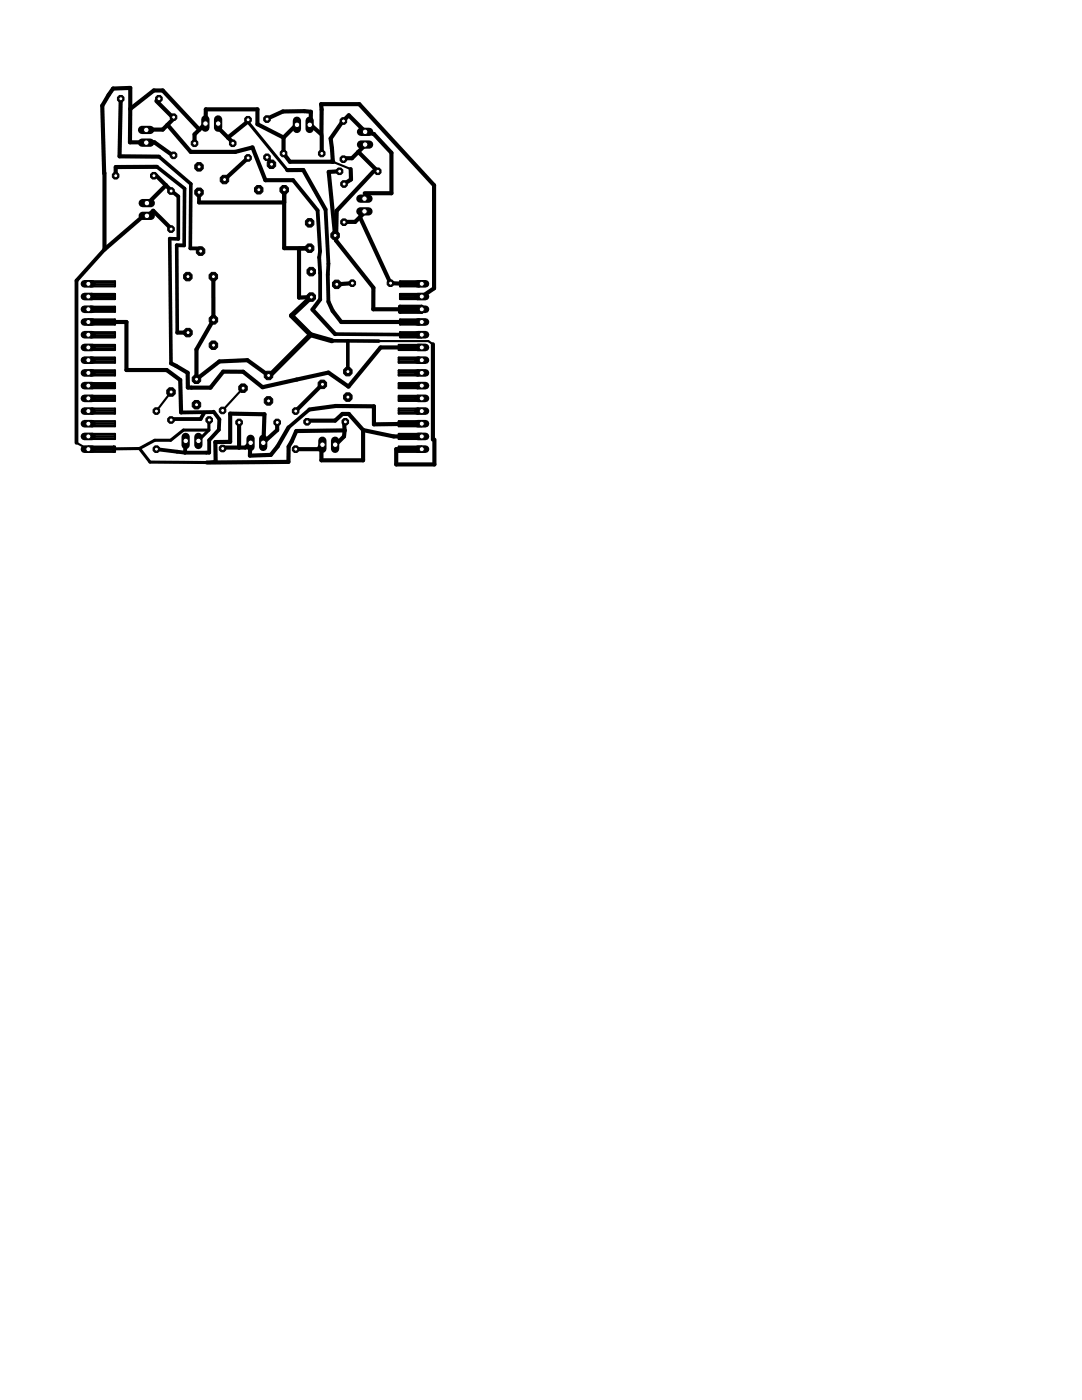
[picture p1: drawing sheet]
<svg xmlns="http://www.w3.org/2000/svg" width="216mm" height="279mm" viewBox="0 0 216 279" stroke-linecap="round" stroke-linejoin="round" font-family="sans-serif">
<g fill="none" stroke="#000" stroke-width=".83">
<path d="M24.1 19.7l-.2 11.5 7.8 .1M20.8 34.6v15.2l7.5-6.5h1M26 21.7l-.1 6.7h3.1M26 21.7l4.7-3.6h1.8l7.3 7.8M26 21.7v-4.2l-3.4 .2-2.2 3.4 .4 13.5M29.3 28.4h1.5l3.6 2.5M30.6 35.1h.1M30.9 34.8l3.2 3.1M31.2 20.2l3.2 3.1M31.3 33.3h-8.2v1.8M33.1 37l-3.5 3.5M33.4 24.9l4.7 5.4h8.8l3.5-.9 2.6 6.6h5.5"/>
<path d="M34.1 38.1l.3 .1M34.7 23.6l-2.2 2.3h-3.2M41 24.7l-2.2 2.1v1.8M41 24.6l.1-2.8h10.3v3l5.2 2.7M43.6 24.9l-.3 .3 3.1 3.2M49.4 24.3l-3.9 3.2M49.5 23.9l-.2 .1M49.5 31.5l-4.7 4.3M53.3 31.4l.9 1.4M53.4 23.6l3.1-1.4h4.2l1.3 .1v2.6l2.1 1.9v-6h7.6l14.9 16.2v20.5l-2.4 1.7M56.6 27.5v3.1l1.2 1.7h8.6M56.7 37.9v11.6h5.1l-2.1 .1v9.8l2.4-.1"/>
<path d="M57.3 34l3.2-.1 4.5 7.9M59.1 24.9l-2.5 2.6M64.2 27.1v3.5M66.2 32.2l.2 .1M67.8 34.2l-2.2 .1 1.3 12.7M68.3 24.3l-2.3 3.3 .4 4.7M68.5 24.2l1.1-1.2 3.2 3.2M70 33.7v2.1l-1.4 .9M71.5 30.3l3.9 3.9M72.8 39.5l-.1 .1M72.8 28.9l-2.6 2.7h-1.6l-.1 .2M72.8 26.3l1.8 .5 3.5 3.7v8.1h-5.3"/>
<path d="M74.5 34.2l-7.3 7.9-.1 5.9 7.4 9.4v4.3h9.6M29.3 40.5h.1M29.3 43.1v.2M29.3 43.3l1.3-1.2 3.5 3.4M39.7 40.4h17M42.6 55.2v8.6l-3.4 5.9v6l4.6-3.6 5.6-.2 4.2 3M63.9 59.8l-1.5 2 4.5 4.9M70.3 56.5l-3.1 .2M71.8 43.3l6.1 13.2 6.2 .1M72.7 42.2l.1 .2-1.9 1.9h-2.3M17.6 64.3h7.6v9.6h8.1l2.7 1.9 .1 6.5M35.4 66.4h2.1"/>
<path d="M64.3 76.7l-5.3 5.3M65.5 60.2l.9 1.8 1.7 2.3h16M79.8 61.2h4.3v1h-4.3zM79.8 61.5h4.3M84.1 69.3h-8.2l-6.4 7.9-4-2.8-13.1 2.9-3.9-3.1h-4l-2.5 3.2-4.5-.1-.1-2.9-3.3-1.9M86.4 68.7v19M47.7 84.3v5M55.3 84.3v1.5l-2.7 2.5 .2-5.6-6.9-.2v5.7h-2.9v3.8M57.6 85.3l-2.2 3.8-1.4 1.7-4.1 .1v-2.5l-.9 .9h-4.5M61.3 84.2v-.3h5.6l1.4-1.3h1.3l2.9 3.2M61.7 81.7l5.3-.7 7.6 .1v3.6l9.5-.1M64.3 88.8l-.1 .2"/>
<path d="M68.8 85.9l-.2 1.2-1.5 1.6M68.8 85.9l-9.7 .1-1.5 3.1v3.1l-16.3 .1M68.9 84.2h-.3l.2 1.7M72.5 85.8v6.1h-8.4v-3.3l-.5 1h-4.6M72.5 85.8l6 1.3h5.4M86.7 87.7v5h-7.6v-3.1h5"/>
</g>
<g fill="none" stroke="#000" stroke-width=".42">
<path d="M31.7 19.7l-.5 .5M20.8 34.6h.1M29 28.4h.3M29.3 25.9h-.1M30.9 34.8l-.3 .3M34.1 37.9v.2M34.4 23.3l.2 .1 .1 .2M34.4 30.9l.2 .1M41 24.6v.1M43.5 24.7l.1 .2M46.4 28.4v.2M49.3 24l.1 .3"/>
<path d="M53.4 23.6l-.1 .2M59.1 24.9h.1M61.8 24.9h.2M64.1 26.8l.1 .3M66.2 32.2l3.8 1.5M68.5 24.2l-.2 .1M72.8 26.2v.1M72.8 38.6v.9M74.5 34.2h.9M18.1 56.1h4.8v1h-4.8zM18.1 56.8h4.8M18.1 56.4h4.8"/>
<path d="M18.1 58.7h4.8v1h-4.8zM18.1 59.4h4.8M18.1 59.1h4.8M29.3 40.5h.3M34.1 45.5v.2M40.1 49.6l-.1 .5M68.6 44.3h.1M79.8 56.1h3.8v1h-3.8zM79.8 58.7h3.6v1h-3.6zM79.8 56.8h3.8M79.8 56.4h3.8M79.8 59.4h3.6"/>
<path d="M79.8 59.1h3.6M84.1 59.2h.1M17.6 63.8h5.3v1h-5.3zM17.6 64.7h5.3M17.6 64.3h5.3M17.6 63.9h5.3M18.1 66.3h4.8v1h-4.8zM18.1 66.9h4.8M18.1 66.5h4.8M18.1 61.2h4.8v1h-4.8zM18.1 71.4h4.8v1h-4.8zM18.1 73.9h4.8v1h-4.8z"/>
<path d="M18.1 72.2h4.8M18.1 71.8h4.8M18.1 71.4h4.8M18.1 74.8h4.8M18.1 74.4h4.8M18.1 74h4.8M18.1 62h4.8M18.1 61.7h4.8M18.1 61.3h4.8M18.4 68.8h4.5v1h-4.5zM18.4 69.5h4.5M18.4 69.2h4.5"/>
<path d="M18.4 76.5h4.5v1h-4.5zM18.4 79h4.5v1h-4.5zM18.4 77.4h4.5M18.4 77h4.5M18.4 76.6h4.5M18.4 79.7h4.5M18.4 79.3h4.5M34.1 78.2l-2.9 3.8M48.5 77.5l-4.1 4.4M69.4 74.2h.1M75.6 68.1h9.9l.9 .6M79.6 71.4h4v1h-4z"/>
<path d="M79.6 68.8h4.5v1h-4.5zM79.6 73.9h3.8v1h-3.8zM79.6 76.5h3.8v1h-3.8zM79.6 79h3.8v1h-3.8zM79.6 69.5h4.5M79.6 69.2h4.5M79.6 72.2h4M79.6 71.8h4M79.6 71.4h4M79.6 74.8h3.8M79.6 74.4h3.8M79.6 74h3.8"/>
<path d="M79.6 77.4h3.8M79.6 77h3.8M79.6 76.6h3.8M79.6 79.7h3.8M79.6 79.3h3.8M79.8 63.8h3.8v1h-3.8zM79.8 66.3h4.3v1h-4.3zM79.8 66.9h4.3M79.8 66.5h4.3M79.8 64.7h3.8M79.8 64.3h3.8M79.8 63.9h3.8"/>
<path d="M15.3 88.4l2.3 1.2M17.6 89.1h5.3v1h-5.3zM17.6 89.7h5.3M17.6 89.4h5.3M18.4 84.1h4.5v1h-4.5zM18.4 84.9h4.5M18.4 84.5h4.5M18.4 84.1h4.5M18.4 86.6h4.5v1h-4.5zM18.4 87.5h4.5M18.4 87.1h4.5M18.4 86.8h4.5"/>
<path d="M18.4 81.5h4.5v1h-4.5zM18.4 82.3h4.5M18.4 81.9h4.5M22.7 89.1v1M34.4 83.6l-.3 .2M40.7 82.4h1.6M42.5 82.2l-.2 .2M42.6 82.2l-.3 .2M43 92l-1.7 .3M49.9 88.4h.1M52.6 88.3l.2 .1zM64.3 88.8l-.2-.2 .1 .4"/>
<path d="M67.1 88.7l-.2 .1M79.6 84.1h4.5v1h-4.5zM79.6 86.6h4.5v1h-4.5zM79.6 89.1h4.5v1h-4.5zM79.6 81.5h3.8v1h-3.8zM79.6 84.9h4.5M79.6 84.5h4.5M79.6 84.1h4.5M79.6 87.5h4.5M79.6 87.1h4.5M79.6 86.8h4.5M79.6 89.7h4.5"/>
<path d="M79.6 89.4h4.5M79.6 82.3h3.8M79.6 81.9h3.8M84.1 89.6h.1M86.4 87.7h.3"/>
</g>
<path d="M49.4 24.3l7.9 9.7M27.8 89.5l-10.2 .1M27.8 89.5l2.1 2.7 11.4 .1M41.7 85.8l-2.1 2.2M41.7 85.8h-5.1l-2.5 2.1h-3.2l-3.1 1.6M41.7 83.8v2M44.5 89.3l-.1 .2" fill="none" stroke="#000" stroke-width=".61"/>
<path d="M31.3 33.3l5.5 4.3-.1 11.4M31.7 31.3l6.4 5.4-.1 12.9M35.6 39.2v8.5l-1.7-.1 .2 24.9M35.3 48.9l.1 17.5M66.2 68l9.4 .1M66.9 66.7l17.2 .1M69.4 68v6.2M61.7 81.7l-4.1 3.6" fill="none" stroke="#000" stroke-width=".72"/>
<path d="M34.4 38.2l1.2 1M39.7 38.4v2M58.5 36l4.9 6 .5 8.1-.2 1.3 .2 3.1v5.3M20.8 49.8l-5.5 6.2v32.4M35.3 48.9l1.4 .1M38 49.6h2.1M65 41.8l.5 10.8-.1 2.2 .1 5.4M31.2 89.6l5.7 .7M37 88l-.1 2.3M40.7 82.4l-.7 1.2h-5.6M42.5 82.2l-6.4 .1M42.6 82.2l1.2 1.5-.1 2.1-2 2.1v2.4h-4.8" fill="none" stroke="#000" stroke-width=".76"/>
<path d="M62.1 59.3l-3.9 3.7 3.8 3.8M62 66.8l4.2 1.2M62 66.8l-8 7.9" fill="none" stroke="#000" stroke-width="1"/>
<circle cx="59" cy="89.6" r=".71" fill="#000" stroke="#000" stroke-width=".2"/>
<circle cx="59" cy="89.6" r=".4" fill="#fff" stroke="#000" stroke-width=".2"/>
<circle cx="59" cy="82" r=".71" fill="#000" stroke="#000" stroke-width=".2"/>
<circle cx="59" cy="82" r=".4" fill="#fff" stroke="#000" stroke-width=".2"/>
<circle cx="75.4" cy="34.2" r=".71" fill="#000" stroke="#000" stroke-width=".2"/>
<circle cx="75.4" cy="34.2" r=".4" fill="#fff" stroke="#000" stroke-width=".2"/>
<circle cx="67.8" cy="34.2" r=".71" fill="#000" stroke="#000" stroke-width=".2"/>
<circle cx="67.8" cy="34.2" r=".4" fill="#fff" stroke="#000" stroke-width=".2"/>
<circle cx="53.3" cy="23.8" r=".71" fill="#000" stroke="#000" stroke-width=".2"/>
<circle cx="53.3" cy="23.8" r=".4" fill="#fff" stroke="#000" stroke-width=".2"/>
<circle cx="53.3" cy="31.4" r=".71" fill="#000" stroke="#000" stroke-width=".2"/>
<circle cx="53.3" cy="31.4" r=".4" fill="#fff" stroke="#000" stroke-width=".2"/>
<circle cx="77.9" cy="56.5" r=".71" fill="#000" stroke="#000" stroke-width=".2"/>
<circle cx="77.9" cy="56.5" r=".4" fill="#fff" stroke="#000" stroke-width=".2"/>
<circle cx="70.3" cy="56.5" r=".71" fill="#000" stroke="#000" stroke-width=".2"/>
<circle cx="70.3" cy="56.5" r=".4" fill="#fff" stroke="#000" stroke-width=".2"/>
<circle cx="31.2" cy="89.6" r=".71" fill="#000" stroke="#000" stroke-width=".2"/>
<circle cx="31.2" cy="89.6" r=".4" fill="#fff" stroke="#000" stroke-width=".2"/>
<circle cx="31.2" cy="82" r=".71" fill="#000" stroke="#000" stroke-width=".2"/>
<circle cx="31.2" cy="82" r=".4" fill="#fff" stroke="#000" stroke-width=".2"/>
<circle cx="44.4" cy="89.5" r=".71" fill="#000" stroke="#000" stroke-width=".2"/>
<circle cx="44.4" cy="89.5" r=".4" fill="#fff" stroke="#000" stroke-width=".2"/>
<circle cx="44.4" cy="81.9" r=".71" fill="#000" stroke="#000" stroke-width=".2"/>
<circle cx="44.4" cy="81.9" r=".4" fill="#fff" stroke="#000" stroke-width=".2"/>
<circle cx="30.7" cy="35.1" r=".71" fill="#000" stroke="#000" stroke-width=".2"/>
<circle cx="30.7" cy="35.1" r=".4" fill="#fff" stroke="#000" stroke-width=".2"/>
<circle cx="23.1" cy="35.1" r=".71" fill="#000" stroke="#000" stroke-width=".2"/>
<circle cx="23.1" cy="35.1" r=".4" fill="#fff" stroke="#000" stroke-width=".2"/>
<circle cx="31.7" cy="19.7" r=".71" fill="#000" stroke="#000" stroke-width=".2"/>
<circle cx="31.7" cy="19.7" r=".4" fill="#fff" stroke="#000" stroke-width=".2"/>
<circle cx="24.1" cy="19.7" r=".71" fill="#000" stroke="#000" stroke-width=".2"/>
<circle cx="24.1" cy="19.7" r=".4" fill="#fff" stroke="#000" stroke-width=".2"/>
<circle cx="49.5" cy="23.9" r=".71" fill="#000" stroke="#000" stroke-width=".2"/>
<circle cx="49.5" cy="23.9" r=".4" fill="#fff" stroke="#000" stroke-width=".2"/>
<circle cx="49.5" cy="31.5" r=".71" fill="#000" stroke="#000" stroke-width=".2"/>
<circle cx="49.5" cy="31.5" r=".4" fill="#fff" stroke="#000" stroke-width=".2"/>
<path d="M83.4 61.7h1.5" fill="none" stroke="#000" stroke-width="1.5"/>
<circle cx="84.2" cy="61.7" r=".51" fill="#fff" stroke="#000" stroke-width=".2"/>
<path d="M83.4 59.2h1.5" fill="none" stroke="#000" stroke-width="1.5"/>
<circle cx="84.2" cy="59.2" r=".51" fill="#fff" stroke="#000" stroke-width=".2"/>
<path d="M83.4 56.6h1.5" fill="none" stroke="#000" stroke-width="1.5"/>
<circle cx="84.2" cy="56.6" r=".51" fill="#fff" stroke="#000" stroke-width=".2"/>
<path d="M83.4 64.3h1.5" fill="none" stroke="#000" stroke-width="1.5"/>
<circle cx="84.2" cy="64.3" r=".51" fill="#fff" stroke="#000" stroke-width=".2"/>
<path d="M83.4 66.8h1.5" fill="none" stroke="#000" stroke-width="1.5"/>
<circle cx="84.2" cy="66.8" r=".51" fill="#fff" stroke="#000" stroke-width=".2"/>
<path d="M83.4 69.3h1.5" fill="none" stroke="#000" stroke-width="1.5"/>
<circle cx="84.2" cy="69.3" r=".51" fill="#fff" stroke="#000" stroke-width=".2"/>
<path d="M83.4 71.9h1.5" fill="none" stroke="#000" stroke-width="1.5"/>
<circle cx="84.2" cy="71.9" r=".51" fill="#fff" stroke="#000" stroke-width=".2"/>
<path d="M83.4 74.4h1.5" fill="none" stroke="#000" stroke-width="1.5"/>
<circle cx="84.2" cy="74.4" r=".51" fill="#fff" stroke="#000" stroke-width=".2"/>
<path d="M83.4 77h1.5" fill="none" stroke="#000" stroke-width="1.5"/>
<circle cx="84.2" cy="77" r=".51" fill="#fff" stroke="#000" stroke-width=".2"/>
<path d="M83.4 79.5h1.5" fill="none" stroke="#000" stroke-width="1.5"/>
<circle cx="84.2" cy="79.5" r=".51" fill="#fff" stroke="#000" stroke-width=".2"/>
<path d="M83.4 82h1.5" fill="none" stroke="#000" stroke-width="1.5"/>
<circle cx="84.2" cy="82" r=".51" fill="#fff" stroke="#000" stroke-width=".2"/>
<path d="M83.4 84.6h1.5" fill="none" stroke="#000" stroke-width="1.5"/>
<circle cx="84.2" cy="84.6" r=".51" fill="#fff" stroke="#000" stroke-width=".2"/>
<path d="M83.4 87.1h1.5" fill="none" stroke="#000" stroke-width="1.5"/>
<circle cx="84.2" cy="87.1" r=".51" fill="#fff" stroke="#000" stroke-width=".2"/>
<path d="M83.4 89.6h1.5" fill="none" stroke="#000" stroke-width="1.5"/>
<circle cx="84.2" cy="89.6" r=".51" fill="#fff" stroke="#000" stroke-width=".2"/>
<path d="M16.8 84.6h1.6" fill="none" stroke="#000" stroke-width="1.5"/>
<circle cx="17.6" cy="84.6" r=".51" fill="#fff" stroke="#000" stroke-width=".2"/>
<path d="M16.8 87.1h1.6" fill="none" stroke="#000" stroke-width="1.5"/>
<circle cx="17.6" cy="87.1" r=".51" fill="#fff" stroke="#000" stroke-width=".2"/>
<path d="M16.8 89.6h1.6" fill="none" stroke="#000" stroke-width="1.5"/>
<circle cx="17.6" cy="89.6" r=".51" fill="#fff" stroke="#000" stroke-width=".2"/>
<path d="M16.8 82h1.6" fill="none" stroke="#000" stroke-width="1.5"/>
<circle cx="17.6" cy="82" r=".51" fill="#fff" stroke="#000" stroke-width=".2"/>
<path d="M16.8 79.5h1.6" fill="none" stroke="#000" stroke-width="1.5"/>
<circle cx="17.6" cy="79.5" r=".51" fill="#fff" stroke="#000" stroke-width=".2"/>
<path d="M16.8 77h1.6" fill="none" stroke="#000" stroke-width="1.5"/>
<circle cx="17.6" cy="77" r=".51" fill="#fff" stroke="#000" stroke-width=".2"/>
<path d="M16.8 74.4h1.6" fill="none" stroke="#000" stroke-width="1.5"/>
<circle cx="17.6" cy="74.4" r=".51" fill="#fff" stroke="#000" stroke-width=".2"/>
<path d="M16.8 71.9h1.6" fill="none" stroke="#000" stroke-width="1.5"/>
<circle cx="17.6" cy="71.9" r=".51" fill="#fff" stroke="#000" stroke-width=".2"/>
<path d="M16.8 69.3h1.6" fill="none" stroke="#000" stroke-width="1.5"/>
<circle cx="17.6" cy="69.3" r=".51" fill="#fff" stroke="#000" stroke-width=".2"/>
<path d="M16.8 66.8h1.6" fill="none" stroke="#000" stroke-width="1.5"/>
<circle cx="17.6" cy="66.8" r=".51" fill="#fff" stroke="#000" stroke-width=".2"/>
<path d="M16.8 64.3h1.6" fill="none" stroke="#000" stroke-width="1.5"/>
<circle cx="17.6" cy="64.3" r=".51" fill="#fff" stroke="#000" stroke-width=".2"/>
<path d="M16.8 61.7h1.6" fill="none" stroke="#000" stroke-width="1.5"/>
<circle cx="17.6" cy="61.7" r=".51" fill="#fff" stroke="#000" stroke-width=".2"/>
<path d="M16.8 59.2h1.6" fill="none" stroke="#000" stroke-width="1.5"/>
<circle cx="17.6" cy="59.2" r=".51" fill="#fff" stroke="#000" stroke-width=".2"/>
<path d="M16.8 56.6h1.6" fill="none" stroke="#000" stroke-width="1.5"/>
<circle cx="17.6" cy="56.6" r=".51" fill="#fff" stroke="#000" stroke-width=".2"/>
<path d="M66.9 87.9v1.7" fill="none" stroke="#000" stroke-width="1.7"/>
<circle cx="66.9" cy="88.8" r=".55" fill="#fff" stroke="#000" stroke-width=".2"/>
<path d="M64.3 87.9v1.7" fill="none" stroke="#000" stroke-width="1.7"/>
<circle cx="64.3" cy="88.8" r=".55" fill="#fff" stroke="#000" stroke-width=".2"/>
<path d="M52.5 87.6v1.6" fill="none" stroke="#000" stroke-width="1.7"/>
<circle cx="52.5" cy="88.4" r=".55" fill="#fff" stroke="#000" stroke-width=".2"/>
<path d="M50 87.6v1.6" fill="none" stroke="#000" stroke-width="1.7"/>
<circle cx="50" cy="88.4" r=".55" fill="#fff" stroke="#000" stroke-width=".2"/>
<path d="M28.5 43.1h1.6" fill="none" stroke="#000" stroke-width="1.7"/>
<circle cx="29.3" cy="43.1" r=".55" fill="#fff" stroke="#000" stroke-width=".2"/>
<path d="M28.5 40.5h1.6" fill="none" stroke="#000" stroke-width="1.7"/>
<circle cx="29.3" cy="40.5" r=".55" fill="#fff" stroke="#000" stroke-width=".2"/>
<path d="M28.3 28.5h1.7" fill="none" stroke="#000" stroke-width="1.7"/>
<circle cx="29.2" cy="28.5" r=".55" fill="#fff" stroke="#000" stroke-width=".2"/>
<path d="M28.3 25.9h1.7" fill="none" stroke="#000" stroke-width="1.7"/>
<circle cx="29.2" cy="25.9" r=".55" fill="#fff" stroke="#000" stroke-width=".2"/>
<path d="M41 23.8v1.7" fill="none" stroke="#000" stroke-width="1.7"/>
<circle cx="41" cy="24.7" r=".55" fill="#fff" stroke="#000" stroke-width=".2"/>
<path d="M43.5 23.8v1.7" fill="none" stroke="#000" stroke-width="1.7"/>
<circle cx="43.5" cy="24.7" r=".55" fill="#fff" stroke="#000" stroke-width=".2"/>
<path d="M72 26.3h1.7" fill="none" stroke="#000" stroke-width="1.7"/>
<circle cx="72.9" cy="26.3" r=".55" fill="#fff" stroke="#000" stroke-width=".2"/>
<path d="M72 28.9h1.7" fill="none" stroke="#000" stroke-width="1.7"/>
<circle cx="72.9" cy="28.9" r=".55" fill="#fff" stroke="#000" stroke-width=".2"/>
<path d="M59.2 24.1v1.6" fill="none" stroke="#000" stroke-width="1.7"/>
<circle cx="59.3" cy="24.9" r=".55" fill="#fff" stroke="#000" stroke-width=".2"/>
<path d="M61.8 24.1v1.6" fill="none" stroke="#000" stroke-width="1.7"/>
<circle cx="61.8" cy="24.9" r=".55" fill="#fff" stroke="#000" stroke-width=".2"/>
<path d="M71.9 39.6h1.6" fill="none" stroke="#000" stroke-width="1.7"/>
<circle cx="72.7" cy="39.6" r=".55" fill="#fff" stroke="#000" stroke-width=".2"/>
<path d="M71.9 42.2h1.6" fill="none" stroke="#000" stroke-width="1.7"/>
<circle cx="72.7" cy="42.2" r=".55" fill="#fff" stroke="#000" stroke-width=".2"/>
<path d="M39.6 87.2v1.6" fill="none" stroke="#000" stroke-width="1.7"/>
<circle cx="39.6" cy="88" r=".55" fill="#fff" stroke="#000" stroke-width=".2"/>
<path d="M37 87.2v1.6" fill="none" stroke="#000" stroke-width="1.7"/>
<circle cx="37.1" cy="88" r=".55" fill="#fff" stroke="#000" stroke-width=".2"/>
<circle cx="68.9" cy="84.2" r=".71" fill="#000" stroke="#000" stroke-width=".2"/>
<circle cx="68.9" cy="84.2" r=".4" fill="#fff" stroke="#000" stroke-width=".2"/>
<circle cx="61.3" cy="84.2" r=".71" fill="#000" stroke="#000" stroke-width=".2"/>
<circle cx="61.3" cy="84.2" r=".4" fill="#fff" stroke="#000" stroke-width=".2"/>
<circle cx="55.3" cy="84.3" r=".71" fill="#000" stroke="#000" stroke-width=".2"/>
<circle cx="55.3" cy="84.3" r=".4" fill="#fff" stroke="#000" stroke-width=".2"/>
<circle cx="47.7" cy="84.3" r=".71" fill="#000" stroke="#000" stroke-width=".2"/>
<circle cx="47.7" cy="84.3" r=".4" fill="#fff" stroke="#000" stroke-width=".2"/>
<circle cx="34.1" cy="45.7" r=".71" fill="#000" stroke="#000" stroke-width=".2"/>
<circle cx="34.1" cy="45.7" r=".4" fill="#fff" stroke="#000" stroke-width=".2"/>
<circle cx="34.1" cy="38.1" r=".71" fill="#000" stroke="#000" stroke-width=".2"/>
<circle cx="34.1" cy="38.1" r=".4" fill="#fff" stroke="#000" stroke-width=".2"/>
<circle cx="34.6" cy="31" r=".71" fill="#000" stroke="#000" stroke-width=".2"/>
<circle cx="34.6" cy="31" r=".4" fill="#fff" stroke="#000" stroke-width=".2"/>
<circle cx="34.6" cy="23.4" r=".71" fill="#000" stroke="#000" stroke-width=".2"/>
<circle cx="34.6" cy="23.4" r=".4" fill="#fff" stroke="#000" stroke-width=".2"/>
<circle cx="46.4" cy="28.6" r=".71" fill="#000" stroke="#000" stroke-width=".2"/>
<circle cx="46.5" cy="28.6" r=".4" fill="#fff" stroke="#000" stroke-width=".2"/>
<circle cx="38.8" cy="28.6" r=".71" fill="#000" stroke="#000" stroke-width=".2"/>
<circle cx="38.8" cy="28.6" r=".4" fill="#fff" stroke="#000" stroke-width=".2"/>
<circle cx="68.5" cy="31.8" r=".71" fill="#000" stroke="#000" stroke-width=".2"/>
<circle cx="68.5" cy="31.8" r=".4" fill="#fff" stroke="#000" stroke-width=".2"/>
<circle cx="68.5" cy="24.2" r=".71" fill="#000" stroke="#000" stroke-width=".2"/>
<circle cx="68.5" cy="24.2" r=".4" fill="#fff" stroke="#000" stroke-width=".2"/>
<circle cx="64.2" cy="30.6" r=".71" fill="#000" stroke="#000" stroke-width=".2"/>
<circle cx="64.2" cy="30.6" r=".4" fill="#fff" stroke="#000" stroke-width=".2"/>
<circle cx="56.6" cy="30.6" r=".71" fill="#000" stroke="#000" stroke-width=".2"/>
<circle cx="56.6" cy="30.6" r=".4" fill="#fff" stroke="#000" stroke-width=".2"/>
<circle cx="68.6" cy="44.3" r=".71" fill="#000" stroke="#000" stroke-width=".2"/>
<circle cx="68.7" cy="44.3" r=".4" fill="#fff" stroke="#000" stroke-width=".2"/>
<circle cx="68.6" cy="36.7" r=".71" fill="#000" stroke="#000" stroke-width=".2"/>
<circle cx="68.7" cy="36.7" r=".4" fill="#fff" stroke="#000" stroke-width=".2"/>
<circle cx="34.1" cy="83.8" r=".71" fill="#000" stroke="#000" stroke-width=".2"/>
<circle cx="34.1" cy="83.8" r=".4" fill="#fff" stroke="#000" stroke-width=".2"/>
<circle cx="41.7" cy="83.8" r=".71" fill="#000" stroke="#000" stroke-width=".2"/>
<circle cx="41.8" cy="83.8" r=".4" fill="#fff" stroke="#000" stroke-width=".2"/>
<circle cx="69.4" cy="74.2" r=".92" fill="#000" stroke="#000" stroke-width=".2"/>
<circle cx="69.4" cy="74.2" r=".4" fill="#fff" stroke="#000" stroke-width=".2"/>
<circle cx="69.4" cy="79.2" r=".92" fill="#000" stroke="#000" stroke-width=".2"/>
<circle cx="69.4" cy="79.2" r=".4" fill="#fff" stroke="#000" stroke-width=".2"/>
<circle cx="64.3" cy="76.7" r=".92" fill="#000" stroke="#000" stroke-width=".2"/>
<circle cx="64.3" cy="76.7" r=".4" fill="#fff" stroke="#000" stroke-width=".2"/>
<circle cx="53.6" cy="74.9" r=".92" fill="#000" stroke="#000" stroke-width=".2"/>
<circle cx="53.6" cy="74.9" r=".4" fill="#fff" stroke="#000" stroke-width=".2"/>
<circle cx="53.6" cy="80" r=".92" fill="#000" stroke="#000" stroke-width=".2"/>
<circle cx="53.6" cy="80" r=".4" fill="#fff" stroke="#000" stroke-width=".2"/>
<circle cx="48.5" cy="77.5" r=".92" fill="#000" stroke="#000" stroke-width=".2"/>
<circle cx="48.5" cy="77.5" r=".4" fill="#fff" stroke="#000" stroke-width=".2"/>
<circle cx="42.6" cy="63.8" r=".92" fill="#000" stroke="#000" stroke-width=".2"/>
<circle cx="42.6" cy="63.8" r=".4" fill="#fff" stroke="#000" stroke-width=".2"/>
<circle cx="42.6" cy="68.9" r=".92" fill="#000" stroke="#000" stroke-width=".2"/>
<circle cx="42.6" cy="68.9" r=".4" fill="#fff" stroke="#000" stroke-width=".2"/>
<circle cx="37.5" cy="66.4" r=".92" fill="#000" stroke="#000" stroke-width=".2"/>
<circle cx="37.5" cy="66.4" r=".4" fill="#fff" stroke="#000" stroke-width=".2"/>
<circle cx="39.7" cy="38.4" r=".92" fill="#000" stroke="#000" stroke-width=".2"/>
<circle cx="39.7" cy="38.4" r=".4" fill="#fff" stroke="#000" stroke-width=".2"/>
<circle cx="39.7" cy="33.3" r=".92" fill="#000" stroke="#000" stroke-width=".2"/>
<circle cx="39.7" cy="33.3" r=".4" fill="#fff" stroke="#000" stroke-width=".2"/>
<circle cx="44.8" cy="35.8" r=".92" fill="#000" stroke="#000" stroke-width=".2"/>
<circle cx="44.8" cy="35.8" r=".4" fill="#fff" stroke="#000" stroke-width=".2"/>
<circle cx="61.8" cy="49.5" r=".92" fill="#000" stroke="#000" stroke-width=".2"/>
<circle cx="61.8" cy="49.5" r=".4" fill="#fff" stroke="#000" stroke-width=".2"/>
<circle cx="61.8" cy="44.5" r=".92" fill="#000" stroke="#000" stroke-width=".2"/>
<circle cx="61.8" cy="44.5" r=".4" fill="#fff" stroke="#000" stroke-width=".2"/>
<circle cx="66.9" cy="47" r=".92" fill="#000" stroke="#000" stroke-width=".2"/>
<circle cx="66.9" cy="47" r=".4" fill="#fff" stroke="#000" stroke-width=".2"/>
<circle cx="56.7" cy="37.9" r=".92" fill="#000" stroke="#000" stroke-width=".2"/>
<circle cx="56.7" cy="37.9" r=".4" fill="#fff" stroke="#000" stroke-width=".2"/>
<circle cx="51.6" cy="37.9" r=".92" fill="#000" stroke="#000" stroke-width=".2"/>
<circle cx="51.6" cy="37.9" r=".4" fill="#fff" stroke="#000" stroke-width=".2"/>
<circle cx="54.2" cy="32.8" r=".92" fill="#000" stroke="#000" stroke-width=".2"/>
<circle cx="54.2" cy="32.8" r=".4" fill="#fff" stroke="#000" stroke-width=".2"/>
<circle cx="62.1" cy="59.3" r=".92" fill="#000" stroke="#000" stroke-width=".2"/>
<circle cx="62.1" cy="59.3" r=".4" fill="#fff" stroke="#000" stroke-width=".2"/>
<circle cx="62.1" cy="54.2" r=".92" fill="#000" stroke="#000" stroke-width=".2"/>
<circle cx="62.1" cy="54.2" r=".4" fill="#fff" stroke="#000" stroke-width=".2"/>
<circle cx="67.2" cy="56.7" r=".92" fill="#000" stroke="#000" stroke-width=".2"/>
<circle cx="67.2" cy="56.7" r=".4" fill="#fff" stroke="#000" stroke-width=".2"/>
<circle cx="39.2" cy="75.7" r=".92" fill="#000" stroke="#000" stroke-width=".2"/>
<circle cx="39.2" cy="75.7" r=".4" fill="#fff" stroke="#000" stroke-width=".2"/>
<circle cx="39.2" cy="80.8" r=".92" fill="#000" stroke="#000" stroke-width=".2"/>
<circle cx="39.2" cy="80.8" r=".4" fill="#fff" stroke="#000" stroke-width=".2"/>
<circle cx="34.1" cy="78.2" r=".92" fill="#000" stroke="#000" stroke-width=".2"/>
<circle cx="34.1" cy="78.2" r=".4" fill="#fff" stroke="#000" stroke-width=".2"/>
<circle cx="42.6" cy="55.2" r=".92" fill="#000" stroke="#000" stroke-width=".2"/>
<circle cx="42.6" cy="55.2" r=".4" fill="#fff" stroke="#000" stroke-width=".2"/>
<circle cx="37.5" cy="55.2" r=".92" fill="#000" stroke="#000" stroke-width=".2"/>
<circle cx="37.5" cy="55.2" r=".4" fill="#fff" stroke="#000" stroke-width=".2"/>
<circle cx="40" cy="50.1" r=".92" fill="#000" stroke="#000" stroke-width=".2"/>
<circle cx="40" cy="50.1" r=".4" fill="#fff" stroke="#000" stroke-width=".2"/>
</svg>
